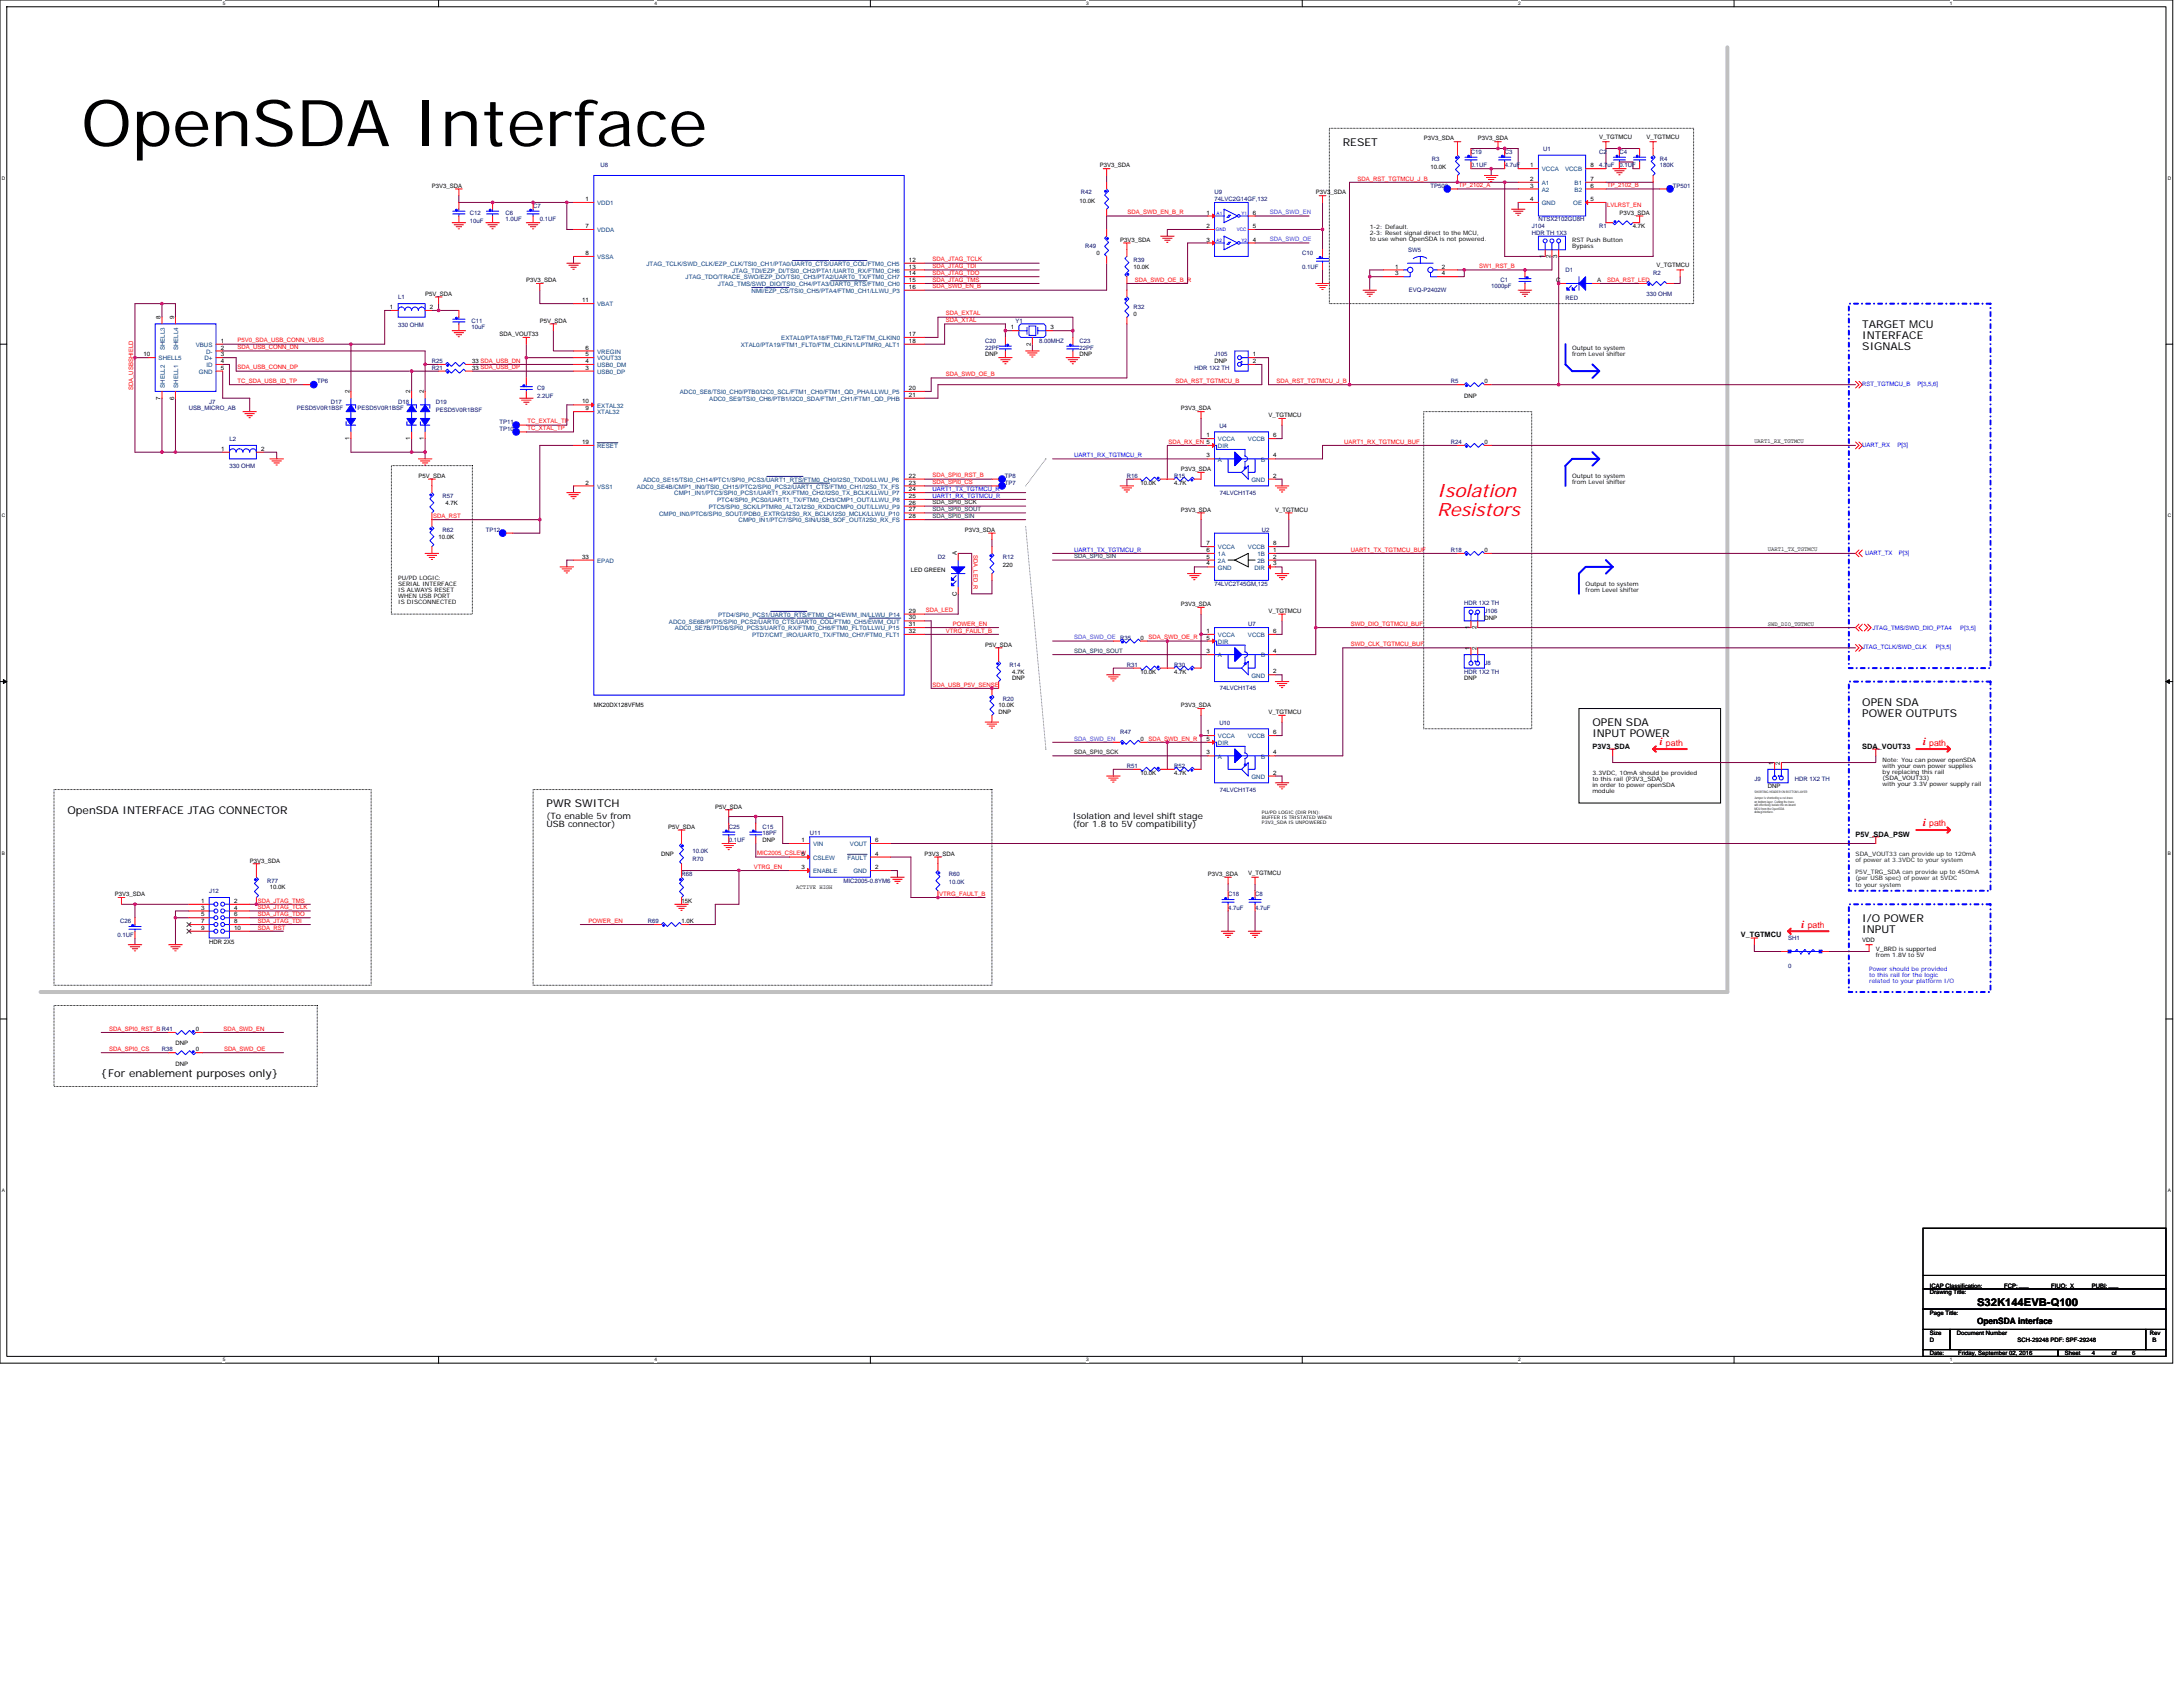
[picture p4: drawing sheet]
<svg xmlns="http://www.w3.org/2000/svg" width="559mm" height="432mm" viewBox="0 0 559 432" stroke-linecap="round" stroke-linejoin="round" font-family="sans-serif">
<defs><g id="words">
<text font-size="16.6" x="20.7" y="37.4">OpenSDA Interface</text>
<g font-size="4.7" fill="#f00">
<text x="367.9" y="127.3">Isolation</text>
<text x="367.9" y="132">Resistors</text>
</g>
<g font-size="2.8">
<text x="343.7" y="37.3">RESET</text>
<text x="476.7" y="84">TARGET MCU</text>
<text x="476.7" y="86.7">INTERFACE</text>
<text x="476.7" y="89.5">SIGNALS</text>
<text x="407.6" y="185.9">OPEN SDA</text>
<text x="476.7" y="180.7">OPEN SDA</text>
<text x="476.7" y="183.4">POWER OUTPUTS</text>
<text x="407.6" y="188.6">INPUT POWER</text>
<text x="17.3" y="208.3">OpenSDA INTERFACE JTAG CONNECTOR</text>
<text x="139.9" y="206.6">PWR SWITCH</text>
<text x="476.7" y="235.9">I/O POWER</text>
<text x="476.7" y="238.7">INPUT</text>
<text x="25.9" y="275.7">{For enablement purposes only}</text>
<text x="506.1" y="334.2">S32K144EVB-Q100</text>
</g>
<g font-size="2.8" fill="#f00">
<text x="424.9" y="190.8">i</text>
<text x="492.3" y="190.8">i</text>
<text x="492.3" y="211.5">i</text>
<text x="461.2" y="237.4">i</text>
</g>
<g font-size="2.2" fill="#f00">
<text x="426.4" y="190.8">path</text>
<text x="493.8" y="190.8">path</text>
<text x="493.8" y="211.5">path</text>
<text x="462.7" y="237.4">path</text>
</g>
<g font-size="2.2">
<text x="139.9" y="209.5">(To enable 5v from</text>
<text x="274.6" y="209.5">Isolation and level shift stage</text>
<text x="139.9" y="211.8">USB connector)</text>
<text x="274.6" y="211.8">(for 1.8 to 5V compatibility)</text>
<text x="506.1" y="338.9">OpenSDA interface</text>
</g>
<g font-size="1.9">
<text x="407.6" y="191.7">P3V3_SDA</text>
<text x="476.7" y="191.7">SDA_VOUT33</text>
<text x="475" y="214.2">P5V_SDA_PSW</text>
<text x="445.6" y="239.8">V_TGTMCU</text>
</g>
<g font-size="1.5">
<text x="364.4" y="35.9">P3V3_SDA</text>
<text x="378.3" y="35.9">P3V3_SDA</text>
<text x="409.4" y="35.6">V_TGTMCU</text>
<text x="421.4" y="35.6">V_TGTMCU</text>
<text x="281.5" y="42.9">P3V3_SDA</text>
<text x="366.2" y="43.2">10.0K</text>
<text x="391.7" y="42.8">1</text>
<text x="391.7" y="46.3">2</text>
<text x="407.1" y="46.3">7</text>
<text x="407.1" y="42.8">8</text>
<text x="110.6" y="48">P3V3_SDA</text>
<text x="149.9" y="51.5">1</text>
<text x="276.4" y="51.8">10.0K</text>
<text x="336.8" y="49.8">P3V3_SDA</text>
<text x="391.7" y="48">3</text>
<text x="391.7" y="51.5">4</text>
<text x="407.1" y="48">6</text>
<text x="407.1" y="51.5">5</text>
<text x="149.9" y="58.4">7</text>
<text x="308.8" y="54.9">1</text>
<text x="308.8" y="58.4">2</text>
<text x="320.7" y="58.4">5</text>
<text x="320.7" y="54.9">6</text>
<text x="350.6" y="58.5">1-2: Default.</text>
<text x="414.5" y="54.9">P3V3_SDA</text>
<text x="418" y="58.4">4.7K</text>
<text x="149.9" y="65.3">8</text>
<text x="280.7" y="65.3">0</text>
<text x="286.7" y="61.8">P3V3_SDA</text>
<text x="308.8" y="61.8">3</text>
<text x="320.7" y="61.8">4</text>
<text x="350.6" y="60.1">2-3: Reset signal direct to the MCU,</text>
<text x="350.6" y="61.6">to use when OpenSDA is not powered.</text>
<text x="402.4" y="62">RST Push Button</text>
<text x="402.4" y="63.5">Bypass</text>
<text x="232.7" y="67">12</text>
<text x="232.7" y="68.7">13</text>
<text x="232.7" y="70.5">14</text>
<text x="290.2" y="68.8">10.0K</text>
<text x="357.2" y="68.7">1</text>
<text x="357.2" y="70.5">3</text>
<text x="369.1" y="68.7">2</text>
<text x="369.1" y="70.5">4</text>
<text x="395.2" y="66" transform="rotate(-90 395.2 66)">1</text>
<text x="396.9" y="66" transform="rotate(-90 396.9 66)">2</text>
<text x="398.6" y="66" transform="rotate(-90 398.6 66)">3</text>
<text x="424" y="68.4">V_TGTMCU</text>
<text x="108.8" y="75.7">P5V_SDA</text>
<text x="134.7" y="72.2">P3V3_SDA</text>
<text x="149" y="77.4">11</text>
<text x="232.7" y="72.2">15</text>
<text x="232.7" y="73.9">16</text>
<text x="398.4" y="72.2">C</text>
<text x="408.8" y="72.2">A</text>
<text x="41.1" y="81.7" transform="rotate(-90 41.1 81.7)">8</text>
<text x="44.6" y="81.7" transform="rotate(-90 44.6 81.7)">9</text>
<text x="99.8" y="79.1">1</text>
<text x="110" y="79.1">2</text>
<text x="138.2" y="82.6">P5V_SDA</text>
<text x="290.2" y="80.9">0</text>
<text x="56.5" y="89.5">2</text>
<text x="56.5" y="87.7">1</text>
<text x="127.8" y="86">SDA_VOUT33</text>
<text x="149.9" y="89.5">6</text>
<text x="232.7" y="86">17</text>
<text x="232.7" y="87.7">18</text>
<text x="258.7" y="84.3">1</text>
<text x="263.9" y="88.5" transform="rotate(-90 263.9 88.5)">2</text>
<text x="268.9" y="84.3">3</text>
<text x="402.4" y="89.6">Output to system</text>
<text x="36.7" y="91.2">10</text>
<text x="56.5" y="92.9">4</text>
<text x="56.5" y="91.2">3</text>
<text x="56.5" y="94.6">5</text>
<text x="120.9" y="94.7">33 SDA_USB_DP</text>
<text x="120.9" y="92.9">33 SDA_USB_DN</text>
<text x="149.9" y="91.2">5</text>
<text x="149.9" y="92.9">4</text>
<text x="149.9" y="94.6">3</text>
<text x="252.2" y="91.2">DNP</text>
<text x="276.4" y="91.2">DNP</text>
<text x="310.9" y="92.9">DNP</text>
<text x="320.7" y="91.2">1</text>
<text x="320.7" y="92.9">2</text>
<text x="402.4" y="91.2">from Level shifter</text>
<text x="89.5" y="100.7" transform="rotate(-90 89.5 100.7)">2</text>
<text x="105" y="100.7" transform="rotate(-90 105 100.7)">2</text>
<text x="108.5" y="100.7" transform="rotate(-90 108.5 100.7)">2</text>
<text x="232.7" y="101.6">21</text>
<text x="232.7" y="99.8">20</text>
<text x="374.8" y="101.7">DNP</text>
<text x="380" y="98.1">0</text>
<text x="41.1" y="102.3" transform="rotate(-90 41.1 102.3)">7</text>
<text x="44.6" y="102.3" transform="rotate(-90 44.6 102.3)">6</text>
<text x="149" y="103.3">10</text>
<text x="149.9" y="105">9</text>
<text x="302.3" y="105">P3V3_SDA</text>
<text x="324.7" y="106.8">V_TGTMCU</text>
<text x="89.5" y="112.6" transform="rotate(-90 89.5 112.6)">1</text>
<text x="105" y="112.6" transform="rotate(-90 105 112.6)">1</text>
<text x="108.5" y="112.6" transform="rotate(-90 108.5 112.6)">1</text>
<text x="149" y="113.6">19</text>
<text x="308.8" y="111.9">1</text>
<text x="325.9" y="111.9">6</text>
<text x="380" y="113.7">0</text>
<text x="449.1" y="113.5">UART1_RX_TGTMCU</text>
<text x="56.6" y="115.4">1</text>
<text x="66.8" y="115.4">2</text>
<text x="308.8" y="117.1">3</text>
<text x="325.9" y="117.1">4</text>
<text x="107.1" y="122.3">P5V_SDA</text>
<text x="149.9" y="124">2</text>
<text x="232.7" y="124">23</text>
<text x="232.7" y="122.3">22</text>
<text x="232.7" y="125.7">24</text>
<text x="291.9" y="124">10.0K</text>
<text x="300.5" y="124">4.7K</text>
<text x="302.3" y="120.6">P3V3_SDA</text>
<text x="325.9" y="122.3">2</text>
<text x="402.4" y="122.4">Output to system</text>
<text x="402.4" y="124">from Level shifter</text>
<text x="114" y="129.2">4.7K</text>
<text x="232.7" y="129.2">26</text>
<text x="232.7" y="127.5">25</text>
<text x="232.7" y="130.9">27</text>
<text x="302.3" y="130.9">P3V3_SDA</text>
<text x="326.5" y="130.9">V_TGTMCU</text>
<text x="112.3" y="137.9">10.0K</text>
<text x="232.7" y="132.7">28</text>
<text x="247" y="136.1">P3V3_SDA</text>
<text x="149" y="143">33</text>
<text x="244.9" y="142.2" transform="rotate(-90 244.9 142.2)">A</text>
<text x="308.8" y="141.3">6</text>
<text x="308.8" y="139.6">7</text>
<text x="308.8" y="143">5</text>
<text x="325.9" y="141.3">1</text>
<text x="325.9" y="143">2</text>
<text x="325.9" y="139.6">8</text>
<text x="380" y="141.3">0</text>
<text x="452.5" y="141.1">UART1_TX_TGTMCU</text>
<text x="101.9" y="148.4">PU/PD LOGIC:</text>
<text x="101.9" y="149.9">SERIAL INTERFACE</text>
<text x="233.2" y="146.5">LED GREEN</text>
<text x="256.7" y="145.1">220</text>
<text x="308.8" y="144.7">4</text>
<text x="325.9" y="144.7">3</text>
<text x="101.9" y="151.4">IS ALWAYS RESET</text>
<text x="101.9" y="153">WHEN USB PORT</text>
<text x="101.9" y="154.5">IS DISCONNECTED</text>
<text x="244.9" y="152.6" transform="rotate(-90 244.9 152.6)">C</text>
<text x="302.3" y="155.1">P3V3_SDA</text>
<text x="405.9" y="150.1">Output to system</text>
<text x="405.9" y="151.6">from Level shifter</text>
<text x="232.7" y="156.8">29</text>
<text x="232.7" y="158.6">30</text>
<text x="232.7" y="160.3">31</text>
<text x="324.7" y="156.8">V_TGTMCU</text>
<text x="376.2" y="161" transform="rotate(-90 376.2 161)">1</text>
<text x="377.9" y="161" transform="rotate(-90 377.9 161)">2</text>
<text x="380" y="158.6">DNP</text>
<text x="452.5" y="160.1">SWD_DIO_TGTMCU</text>
<text x="232.7" y="162">32</text>
<text x="252.2" y="165.5">P5V_SDA</text>
<text x="291.9" y="163.8">0</text>
<text x="308.8" y="162">1</text>
<text x="308.8" y="167.2">3</text>
<text x="308.8" y="163.7">5</text>
<text x="325.9" y="167.2">4</text>
<text x="325.9" y="162">6</text>
<text x="376.2" y="166.3" transform="rotate(-90 376.2 166.3)">1</text>
<text x="377.9" y="166.3" transform="rotate(-90 377.9 166.3)">2</text>
<text x="259.1" y="172.4">4.7K</text>
<text x="291.9" y="172.4">10.0K</text>
<text x="300.5" y="172.4">4.7K</text>
<text x="325.9" y="172.4">2</text>
<text x="259.1" y="174.1">DNP</text>
<text x="374.8" y="174.1">DNP</text>
<text x="152" y="181">MK20DX128VFM5</text>
<text x="255.6" y="181">10.0K</text>
<text x="255.6" y="182.8">DNP</text>
<text x="302.3" y="181">P3V3_SDA</text>
<text x="324.7" y="182.8">V_TGTMCU</text>
<text x="291.9" y="189.7">0</text>
<text x="308.8" y="187.9">1</text>
<text x="308.8" y="189.6">5</text>
<text x="325.9" y="187.9">6</text>
<text x="308.8" y="193.1">3</text>
<text x="325.9" y="193.1">4</text>
<text x="453.9" y="195.7" transform="rotate(-90 453.9 195.7)">1</text>
<text x="455.6" y="195.7" transform="rotate(-90 455.6 195.7)">2</text>
<text x="481.9" y="195">Note: You can power openSDA</text>
<text x="481.9" y="196.6">with your own power supplies</text>
<text x="291.9" y="198.3">10.0K</text>
<text x="300.5" y="198.3">4.7K</text>
<text x="325.9" y="198.3">2</text>
<text x="407.6" y="198.5">3.3VDC, 10mA should be provided</text>
<text x="407.6" y="200">to this rail (P3V3_SDA)</text>
<text x="407.6" y="201.5">in order to power openSDA</text>
<text x="407.6" y="203.1">module</text>
<text x="452.5" y="201.8">DNP</text>
<text x="481.9" y="198.1">by replacing this rail</text>
<text x="481.9" y="199.6">(SDA_VOUT33)</text>
<text x="481.9" y="201.2">with your 3.3V power supply rail</text>
<text x="183.1" y="206.9">P5V_SDA</text>
<text x="171" y="212.1">P5V_SDA</text>
<text x="195.2" y="215.6">DNP</text>
<text x="205.2" y="215.5">1</text>
<text x="224" y="215.5">6</text>
<text x="63.9" y="220.8">P3V3_SDA</text>
<text x="169.3" y="219">DNP</text>
<text x="205.2" y="219">5</text>
<text x="224" y="219">4</text>
<text x="236.6" y="219">P3V3_SDA</text>
<text x="69.1" y="227.7">10.0K</text>
<text x="203.8" y="227.5">ACTIVE HIGH</text>
<text x="205.2" y="222.5">3</text>
<text x="224" y="222.5">2</text>
<text x="309.2" y="224.2">P3V3_SDA</text>
<text x="319.5" y="223.9">V_TGTMCU</text>
<text x="29.4" y="229.4">P3V3_SDA</text>
<text x="51.5" y="231.1">1</text>
<text x="51.5" y="232.8">3</text>
<text x="59.9" y="231.1">2</text>
<text x="59.9" y="232.8">4</text>
<text x="174.5" y="231.1">15K</text>
<text x="51.5" y="234.5">5</text>
<text x="51.5" y="236.3">7</text>
<text x="51.5" y="238">9</text>
<text x="59.9" y="234.5">6</text>
<text x="59.9" y="236.3">8</text>
<text x="59.9" y="238">10</text>
<text x="174.5" y="236.3">1.0K</text>
<text x="53.6" y="241.7">HDR 2X5</text>
<text x="476.7" y="241.1">VDD</text>
<text x="480.2" y="243.4">V_BRD is supported</text>
<text x="480.2" y="244.9">from 1.8V to 5V</text>
<text x="50.1" y="263.9">0</text>
<text x="44.9" y="267.6">DNP</text>
<text x="50.1" y="269.1">0</text>
<text x="44.9" y="272.8">DNP</text>
<text x="494" y="329.6">ICAP Classification:</text>
<text x="513" y="329.6">FCP: ___</text>
<text x="525.1" y="329.6">FIUO: X</text>
<text x="535.4" y="329.6">PUBI: ___</text>
<text x="494" y="331.3">Drawing Title:</text>
<text x="494" y="341.7">Size</text>
<text x="494" y="336.5">Page Title:</text>
<text x="500.9" y="341.7">Document Number</text>
<text x="550.3" y="341.7">Rev</text>
<text x="494" y="346.8">Date:</text>
<text x="494" y="343.4">D</text>
<text x="501.2" y="346.8">Friday, September 02, 2016</text>
<text x="516.4" y="343.4">SCH-29248 PDF: SPF-29248</text>
<text x="528.5" y="346.8">Sheet</text>
<text x="535.4" y="346.8">4</text>
<text x="540.6" y="346.8">of</text>
<text x="545.8" y="346.8">6</text>
<text x="551" y="343.4">B</text>
</g>
<g font-size="1.5" fill="#000080">
<text x="366.5" y="41.1">R3</text>
<text x="376.5" y="39.4">C19</text>
<text x="385.2" y="39.4">C3</text>
<text x="395" y="38.7">U1</text>
<text x="409.4" y="39.4">C2</text>
<text x="414.5" y="39.4">C4</text>
<text x="424.9" y="41.1">R4</text>
<text x="153.7" y="42.9">U8</text>
<text x="376.5" y="42.9">0.1UF</text>
<text x="385.2" y="42.9">4.7uF</text>
<text x="409.4" y="42.9">4.7uF</text>
<text x="414.5" y="42.9">0.1UF</text>
<text x="424.9" y="42.9">180K</text>
<text x="136.5" y="53.2">C7</text>
<text x="276.7" y="49.8">R42</text>
<text x="310.9" y="49.8">U9</text>
<text x="310.9" y="51.5">74LVC2G14GF,132</text>
<text x="366.2" y="48">TP500</text>
<text x="428.2" y="48">TP501</text>
<text x="120.2" y="54.9">C12</text>
<text x="120.2" y="57">10uF</text>
<text x="129.4" y="54.9">C6</text>
<text x="129.4" y="56.5">1.0UF</text>
<text x="138.2" y="56.7">0.1UF</text>
<text x="392.1" y="58.4">J104</text>
<text x="393.8" y="56.7">NTSX2102GU8H</text>
<text x="409.4" y="58.4">R1</text>
<text x="277.7" y="63.6">R49</text>
<text x="333.4" y="65.3">C10</text>
<text x="360.5" y="64.6">SW5</text>
<text x="392.1" y="60.1">HDR TH 1X3</text>
<text x="290.2" y="67">R39</text>
<text x="333.4" y="68.8">0.1UF</text>
<text x="400.7" y="69.6">D1</text>
<text x="423.2" y="70.5">R2</text>
<text x="101.9" y="76.5">L1</text>
<text x="360.6" y="74.6">EVQ-P2402W</text>
<text x="381.7" y="73.8">1000pF</text>
<text x="384.1" y="72.2">C1</text>
<text x="400.7" y="76.7">RED</text>
<text x="421.4" y="75.7">330 OHM</text>
<text x="101.9" y="83.6">330 OHM</text>
<text x="120.7" y="82.6">C11</text>
<text x="259.9" y="82.8">Y1</text>
<text x="290.2" y="79.1">R32</text>
<text x="120.7" y="84.1">10uF</text>
<text x="252.2" y="87.8">C20</text>
<text x="252.2" y="89.5">22PF</text>
<text x="266" y="87.8">8.00MHZ</text>
<text x="276.4" y="87.8">C23</text>
<text x="276.4" y="89.5">22PF</text>
<text x="110.6" y="94.7">R21</text>
<text x="110.6" y="92.9">R25</text>
<text x="305.7" y="94.7">HDR 1X2 TH</text>
<text x="310.9" y="91.2">J105</text>
<text x="81.2" y="98.1">TP6</text>
<text x="137.5" y="99.9">C9</text>
<text x="137.5" y="101.9">2.2UF</text>
<text x="371.3" y="98.1">R5</text>
<text x="48.4" y="105">USB_MICRO_AB</text>
<text x="53.6" y="103.3">J7</text>
<text x="76" y="105">PESD5V0R1BSF</text>
<text x="84.6" y="103.3">D17</text>
<text x="91.5" y="105">PESD5V0R1BSF</text>
<text x="101.9" y="103.3">D18</text>
<text x="111.6" y="103.3">D19</text>
<text x="111.6" y="105.4">PESD5V0R1BSF</text>
<text x="58.7" y="112.8">L2</text>
<text x="127.8" y="108.5">TP11</text>
<text x="127.8" y="110.2">TP10</text>
<text x="312.1" y="109.5">U4</text>
<text x="371.3" y="113.7">R24</text>
<text x="58.7" y="119.9">330 OHM</text>
<text x="257.2" y="124">TP7</text>
<text x="257.2" y="122.3">TP8</text>
<text x="288.5" y="122.3">R16</text>
<text x="300.5" y="122.3">R15</text>
<text x="113.3" y="127.5">R57</text>
<text x="312.3" y="126.6">74LVCH1T45</text>
<text x="113.3" y="136.1">R62</text>
<text x="124.4" y="136.1">TP12</text>
<text x="323" y="136.1">U2</text>
<text x="240.1" y="143">D2</text>
<text x="256.7" y="143">R12</text>
<text x="371.3" y="141.3">R18</text>
<text x="310.9" y="149.9">74LVC2T45GM,125</text>
<text x="374.8" y="154.8">HDR 1X2 TH</text>
<text x="319.5" y="160.3">U7</text>
<text x="380" y="156.8">J106</text>
<text x="286.7" y="163.8">R35</text>
<text x="258.4" y="170.7">R14</text>
<text x="288.5" y="170.7">R31</text>
<text x="300.5" y="170.7">R30</text>
<text x="374.8" y="172.4">HDR 1X2 TH</text>
<text x="380" y="170.3">J8</text>
<text x="256.7" y="179.3">R20</text>
<text x="312.3" y="176.7">74LVCH1T45</text>
<text x="312.1" y="185.5">U10</text>
<text x="286.7" y="187.9">R47</text>
<text x="288.5" y="196.6">R51</text>
<text x="300.5" y="196.6">R52</text>
<text x="312.3" y="202.6">74LVCH1T45</text>
<text x="449.1" y="200">J9</text>
<text x="459.4" y="200">HDR 1X2 TH</text>
<text x="186.5" y="212.1">C25</text>
<text x="186.5" y="215.6">0.1UF</text>
<text x="195.2" y="212.1">C15</text>
<text x="195.2" y="213.8">18PF</text>
<text x="207.3" y="213.8">U11</text>
<text x="177.2" y="220.4">R70</text>
<text x="177.2" y="218.3">10.0K</text>
<text x="68.4" y="225.9">R77</text>
<text x="174.5" y="224.2">R68</text>
<text x="215.9" y="225.9">MIC2005-0.8YM6</text>
<text x="242.8" y="224.2">R60</text>
<text x="242.8" y="226.3">10.0K</text>
<text x="53.6" y="228.5">J12</text>
<text x="314.4" y="229.4">C18</text>
<text x="314.4" y="232.9">4.7uF</text>
<text x="321.3" y="229.4">C8</text>
<text x="321.3" y="232.9">4.7uF</text>
<text x="30.1" y="239.8">0.1UF</text>
<text x="30.8" y="236.3">C26</text>
<text x="165.8" y="236.3">R69</text>
<text x="457.7" y="240.6">SH1</text>
<text x="457.7" y="247.7">0</text>
<text x="41.5" y="269.1">R38</text>
</g>
<g font-size="1.5" fill="#f00">
<text x="347.5" y="46.2">SDA_RST_TGTMCU_J_B</text>
<text x="373.4" y="47.9">TP_2102_A</text>
<text x="411.4" y="47.9">TP_2102_B</text>
<text x="411.4" y="53.1">LVLRST_EN</text>
<text x="288.6" y="54.8">SDA_SWD_EN_B_R</text>
<text x="238.7" y="68.6">SDA_JTAG_TDI</text>
<text x="238.7" y="66.9">SDA_JTAG_TCLK</text>
<text x="238.7" y="70.4">SDA_JTAG_TDO</text>
<text x="378.6" y="68.6">SW1_RST_B</text>
<text x="238.7" y="73.8">SDA_SWD_EN_B</text>
<text x="238.7" y="72.1">SDA_JTAG_TMS</text>
<text x="290.5" y="72.1">SDA_SWD_OE_B_R</text>
<text x="411.4" y="72.1">SDA_RST_LED</text>
<text x="242.1" y="80.8">SDA_EXTAL</text>
<text x="242.1" y="82.5">SDA_XTAL</text>
<text x="60.8" y="89.4">SDA_USB_CONN_DN</text>
<text x="60.8" y="87.7">P5V0_SDA_USB_CONN_VBUS</text>
<text x="60.8" y="94.6">SDA_USB_CONN_DP</text>
<text x="34.1" y="99.8" transform="rotate(-90 34.1 99.8)">SDA_USBSHIELD</text>
<text x="60.8" y="98">TC_SDA_USB_ID_TP</text>
<text x="242.1" y="96.3">SDA_SWD_OE_B</text>
<text x="300.9" y="98">SDA_RST_TGTMCU_B</text>
<text x="326.8" y="98">SDA_RST_TGTMCU_J_B</text>
<text x="135.1" y="108.4">TC_EXTAL_TP</text>
<text x="135.1" y="110.1">TC_XTAL_TP</text>
<text x="299.1" y="113.6">SDA_RX_EN 5</text>
<text x="344.1" y="113.6">UART1_RX_TGTMCU_BUF</text>
<text x="238.7" y="122.2">SDA_SPI0_RST_B</text>
<text x="238.7" y="123.9">SDA_SPI0_CS</text>
<text x="110.9" y="132.6">SDA_RST</text>
<text x="249.2" y="142" transform="rotate(90 249.2 142)">SDA_LED_R</text>
<text x="345.8" y="141.2">UART1_TX_TGTMCU_BUF</text>
<text x="237" y="156.7">SDA_LED</text>
<text x="242.1" y="161.9">VTRG_FAULT_B</text>
<text x="243.9" y="160.2">POWER_EN</text>
<text x="345.8" y="160.2">SWD_DIO_TGTMCU_BUF</text>
<text x="294" y="163.6">SDA_SWD_OE_R</text>
<text x="345.8" y="165.4">SWD_CLK_TGTMCU_BUF</text>
<text x="238.7" y="175.7">SDA_USB_P5V_SENSE</text>
<text x="294" y="189.5">SDA_SWD_EN_R</text>
<text x="193.8" y="218.9">MIC2005_CSLEW</text>
<text x="192.9" y="222.4">VTRG_EN</text>
<text x="66" y="232.7">SDA_JTAG_TCLK</text>
<text x="66" y="231">SDA_JTAG_TMS</text>
<text x="240.4" y="229.3">VTRG_FAULT_B</text>
<text x="66" y="237.9">SDA_RST</text>
<text x="66" y="234.5">SDA_JTAG_TDO</text>
<text x="66" y="236.2">SDA_JTAG_TDI</text>
<text x="150.6" y="236.2">POWER_EN</text>
<text x="28" y="263.8">SDA_SPI0_RST_B R41</text>
<text x="57.2" y="263.8">SDA_SWD_EN</text>
<text x="28" y="269">SDA_SPI0_CS</text>
<text x="57.3" y="269">SDA_SWD_OE</text>
</g>
<g font-size="1.5" fill="#004080">
<text x="394.7" y="43.9">VCCA</text>
<text x="394.7" y="47.3">A1</text>
<text x="400.6" y="43.9">VCCB</text>
<text x="403.1" y="47.3">B1</text>
<text x="152.9" y="52.5">VDD1</text>
<text x="394.7" y="49.1">A2</text>
<text x="394.7" y="52.5">GND</text>
<text x="402.7" y="52.5">OE</text>
<text x="403.1" y="49.1">B2</text>
<text x="152.9" y="59.4">VDDA</text>
<text x="152.9" y="66.3">VSSA</text>
<text x="165.5" y="68.1">JTAG_TCLK/SWD_CLK/EZP_CLK/TSI0_CH1/PTA0/UART0_CTS/UART0_COL/FTM0_CH5</text>
<text x="175.5" y="71.5">JTAG_TDO/TRACE_SWO/EZP_DO/TSI0_CH3/PTA2/UART0_TX/FTM0_CH7</text>
<text x="187.4" y="69.8">JTAG_TDI/EZP_DI/TSI0_CH2/PTA1/UART0_RX/FTM0_CH6</text>
<text x="183.8" y="73.3">JTAG_TMS/SWD_DIO/TSI0_CH4/PTA3/UART0_RTS/FTM0_CH0</text>
<text x="192.4" y="75">NMI/EZP_CS/TSI0_CH5/PTA4/FTM0_CH1/LLWU_P3</text>
<text x="152.9" y="78.4">VBAT</text>
<text x="42.2" y="89.7" transform="rotate(-90 42.2 89.7)">SHELL3</text>
<text x="45.6" y="89.7" transform="rotate(-90 45.6 89.7)">SHELL4</text>
<text x="50.1" y="88.8">VBUS</text>
<text x="189.6" y="88.8">XTAL0/PTA19/FTM1_FLT0/FTM_CLKIN1/LPTMR0_ALT1</text>
<text x="200" y="87.1">EXTAL0/PTA18/FTM0_FLT2/FTM_CLKIN0</text>
<text x="40.6" y="92.2">SHELL5</text>
<text x="50.9" y="95.7">GND</text>
<text x="52.3" y="92.2">D+</text>
<text x="52.7" y="90.5">D-</text>
<text x="52.8" y="94">ID</text>
<text x="152.9" y="90.5">VREGIN</text>
<text x="152.9" y="92.2">VOUT33</text>
<text x="152.9" y="94">USB0_DM</text>
<text x="152.9" y="95.7">USB0_DP</text>
<text x="42.2" y="99.3" transform="rotate(-90 42.2 99.3)">SHELL2</text>
<text x="45.6" y="99.3" transform="rotate(-90 45.6 99.3)">SHELL1</text>
<text x="174" y="100.9">ADC0_SE8/TSI0_CH0/PTB0/I2C0_SCL/FTM1_CH0/FTM1_QD_PHA/LLWU_P5</text>
<text x="152.9" y="104.3">EXTAL32</text>
<text x="152.9" y="106.1">XTAL32</text>
<text x="181.5" y="102.6">ADC0_SE9/TSI0_CH6/PTB1/I2C0_SDA/FTM1_CH1/FTM1_QD_PHB</text>
<text x="311.8" y="113">VCCA</text>
<text x="319.4" y="113">VCCB</text>
<text x="152.9" y="114.7">RESET</text>
<text x="311.8" y="118.2">A</text>
<text x="311.8" y="114.7">DIR</text>
<text x="322.8" y="118.2">B</text>
<text x="152.9" y="125.1">VSS1</text>
<text x="163" y="125.1">ADC0_SE4B/CMP1_IN0/TSI0_CH15/PTC2/SPI0_PCS2/UART1_CTS/FTM0_CH1/I2S0_TX_FS</text>
<text x="164.6" y="123.3">ADC0_SE15/TSI0_CH14/PTC1/SPI0_PCS3/UART1_RTS/FTM0_CH0/I2S0_TXD0/LLWU_P6</text>
<text x="320.3" y="123.3">GND</text>
<text x="168.7" y="132">CMP0_IN0/PTC6/SPI0_SOUT/PDB0_EXTRG/I2S0_RX_BCLK/I2S0_MCLK/LLWU_P10</text>
<text x="172.6" y="126.8">CMP1_IN1/PTC3/SPI0_PCS1/UART1_RX/FTM0_CH2/I2S0_TX_BCLK/LLWU_P7</text>
<text x="181.4" y="130.2">PTC5/SPI0_SCK/LPTMR0_ALT2/I2S0_RXD0/CMP0_OUT/LLWU_P9</text>
<text x="183.6" y="128.5">PTC4/SPI0_PCS0/UART1_TX/FTM0_CH3/CMP1_OUT/LLWU_P8</text>
<text x="189.1" y="133.7">CMP0_IN1/PTC7/SPI0_SIN/USB_SOF_OUT/I2S0_RX_FS</text>
<text x="311.8" y="142.3">1A</text>
<text x="311.8" y="140.6">VCCA</text>
<text x="319.4" y="140.6">VCCB</text>
<text x="321.9" y="142.3">1B</text>
<text x="152.9" y="144.1">EPAD</text>
<text x="311.8" y="144.1">2A</text>
<text x="311.8" y="145.8">GND</text>
<text x="321.1" y="145.8">DIR</text>
<text x="321.9" y="144.1">2B</text>
<text x="171.2" y="159.6">ADC0_SE6B/PTD5/SPI0_PCS2/UART0_CTS/UART0_COL/FTM0_CH5/EWM_OUT</text>
<text x="172.8" y="161.3">ADC0_SE7B/PTD6/SPI0_PCS3/UART0_RX/FTM0_CH6/FTM0_FLT0/LLWU_P15</text>
<text x="183.8" y="157.9">PTD4/SPI0_PCS1/UART0_RTS/FTM0_CH4/EWM_IN/LLWU_P14</text>
<text x="192.5" y="163.1">PTD7/CMT_IRO/UART0_TX/FTM0_CH7/FTM0_FLT1</text>
<text x="311.8" y="163.1">VCCA</text>
<text x="311.8" y="164.8">DIR</text>
<text x="319.4" y="163.1">VCCB</text>
<text x="311.8" y="168.3">A</text>
<text x="320.3" y="173.4">GND</text>
<text x="322.8" y="168.3">B</text>
<text x="311.8" y="189">VCCA</text>
<text x="311.8" y="190.7">DIR</text>
<text x="319.4" y="189">VCCB</text>
<text x="311.8" y="194.2">A</text>
<text x="322.8" y="194.2">B</text>
<text x="320.3" y="199.3">GND</text>
<text x="208.1" y="220.1">CSLEW</text>
<text x="208.1" y="216.6">VIN</text>
<text x="216.9" y="220.1">FAULT</text>
<text x="217.6" y="216.6">VOUT</text>
<text x="208.1" y="223.5">ENABLE</text>
<text x="218.4" y="223.5">GND</text>
</g>
<g font-size="1.5" fill="#8000ff">
<text x="325.1" y="54.8">SDA_SWD_EN</text>
<text x="325.1" y="61.7">SDA_SWD_OE</text>
<text x="275" y="163.6">SDA_SWD_OE</text>
<text x="275" y="189.5">SDA_SWD_EN</text>
</g>
<g font-size="1.5" fill="#00f">
<text x="476.7" y="98.8">RST_TGTMCU_B</text>
<text x="490.9" y="98.8">P[3,5,6]</text>
<text x="275" y="117">UART1_RX_TGTMCU_R</text>
<text x="476.7" y="114.4">UART_RX</text>
<text x="485.7" y="114.4">P[3]</text>
<text x="238.7" y="125.6">UART1_TX_TGTMCU_R</text>
<text x="238.7" y="127.4">UART1_RX_TGTMCU_R</text>
<text x="275" y="141.2">UART1_TX_TGTMCU_R</text>
<text x="477.4" y="142.2">UART_TX</text>
<text x="486" y="142.2">P[3]</text>
<text x="479.3" y="161.2">JTAG_TMS/SWD_DIO_PTA4</text>
<text x="501.8" y="161.2">P[3,5]</text>
<text x="476.7" y="166.2">JTAG_TCLK/SWD_CLK</text>
<text x="495.5" y="166.2">P[3,5]</text>
<text x="478.5" y="248.5">Power should be provided</text>
<text x="478.5" y="250.1">to this rail for the logic</text>
<text x="478.5" y="251.6">related to your platform I/O</text>
</g>
<g font-size="1.5" fill="#004040">
<text x="238.7" y="130.8">SDA_SPI0_SOUT</text>
<text x="238.7" y="132.6">SDA_SPI0_SIN</text>
<text x="275" y="142.9">SDA_SPI0_SIN</text>
<text x="275" y="167.1">SDA_SPI0_SOUT</text>
</g>
<g font-size="1.5" fill="#400000">
<text x="238.7" y="129.1">SDA_SPI0_SCK</text>
<text x="275" y="193">SDA_SPI0_SCK</text>
</g>
<g font-size="1.5" fill="#004000">
<text x="475" y="219.2">SDA_VOUT33 can provide up to 120mA</text>
<text x="475" y="220.7">of power at 3.3VDC to your system</text>
<text x="475" y="223.8">P5V_TRG_SDA can provide up to 450mA</text>
<text x="475" y="225.4">(per USB spec) of power at 5VDC</text>
<text x="475" y="226.9">to your system</text>
</g>
<g font-size="1.2">
<text x="57" y="1.3">5</text>
<text x="167.5" y="1.3">4</text>
<text x="278.1" y="1.3">3</text>
<text x="388.6" y="1.3">2</text>
<text x="499.2" y="1.3">1</text>
<text x=".4" y="46">D</text>
<text x="554.9" y="46">D</text>
<text x=".4" y="132.4">C</text>
<text x="554.9" y="132.4">C</text>
<text x="323" y="208.5">PU/PD LOGIC (DIR PIN):</text>
<text x="323" y="209.7">BUFFER IS TRISTATED WHEN</text>
<text x="323" y="210.9">P3V3_SDA IS UNPOWERED</text>
<text x=".4" y="218.7">B</text>
<text x="554.9" y="218.7">B</text>
<text x=".4" y="305.1">A</text>
<text x="554.9" y="305.1">A</text>
<text x="57" y="348.5">5</text>
<text x="167.5" y="348.5">4</text>
<text x="278.1" y="348.5">3</text>
<text x="388.6" y="348.5">2</text>
<text x="499.2" y="348.5">1</text>
</g>
<g font-size="1.2" fill="#00f">
<text x="311.3" y="59.1">GND</text>
<text x="311.4" y="55">A1</text>
<text x="316.6" y="59.1">VCC</text>
<text x="317.8" y="55">Y1</text>
<text x="311.4" y="61.9">A2</text>
<text x="317.8" y="61.9">Y2</text>
</g>
<g font-size=".8">
<text x="449.1" y="202.9">SHORTING HEADER ON BOTTOM LAYER</text>
<text x="449.1" y="204.6">Jumper is shorted by a cut-trace</text>
<text x="449.1" y="205.5">on bottom layer. Cutting the trace</text>
<text x="449.1" y="206.4">will effectively isolate the on-board</text>
<text x="449.1" y="207.2">MCU from the OpenSDA</text>
<text x="449.1" y="208.1">debug interface.</text>
</g>
</g></defs>
<path d="M0 0h556.2v348.9h-556.2zM1.7 1.7h552.7v345.5h-552.7z" fill="none" stroke="#000" stroke-width=".26"/>
<g fill="#fff">
<path d="M57 .2h.7v1.4h-.7z"/>
<path d="M57 347.4h.7v1.3h-.7z"/>
</g>
<path d="M112.3 0v1.7M112.3 347.2v1.7" fill="none" stroke="#000" stroke-width=".26"/>
<g fill="#fff">
<path d="M167.5 .2h.7v1.4h-.7z"/>
<path d="M167.5 347.4h.7v1.3h-.7z"/>
</g>
<path d="M222.8 0v1.7M222.8 347.2v1.7" fill="none" stroke="#000" stroke-width=".26"/>
<g fill="#fff">
<path d="M278.1 .2h.6v1.4h-.6z"/>
<path d="M278.1 347.4h.6v1.3h-.6z"/>
</g>
<path d="M333.4 0v1.7M333.4 347.2v1.7" fill="none" stroke="#000" stroke-width=".26"/>
<g fill="#fff">
<path d="M388.6 .2h.7v1.4h-.7z"/>
<path d="M388.6 347.4h.7v1.3h-.7z"/>
</g>
<path d="M443.9 0v1.7M443.9 347.2v1.7" fill="none" stroke="#000" stroke-width=".26"/>
<g fill="#fff">
<path d="M499.2 .2h.6v1.4h-.6z"/>
<path d="M499.2 347.4h.6v1.3h-.6z"/>
<path d="M.4 44.9h.9v1.4h-.9z"/>
<path d="M554.9 44.9h.8v1.4h-.8z"/>
<path d="M.4 131.3h.9v1.4h-.9z"/>
<path d="M554.9 131.3h.8v1.4h-.8z"/>
</g>
<path d="M0 88.1h1.7M554.4 88.1h1.8" fill="none" stroke="#000" stroke-width=".26"/>
<g fill="#fff">
<path d="M.4 217.6h.8v1.4h-.8z"/>
<path d="M554.9 217.6h.8v1.4h-.8z"/>
</g>
<path d="M0 174.5h1.7M554.4 174.5h1.8" fill="none" stroke="#000" stroke-width=".26"/>
<path d="M.9 173.9l.8 .6-.8 .4zM554.4 174.5l.9-.6v1z" fill="#000" stroke="#000" stroke-width=".26"/>
<g fill="#fff">
<path d="M.4 304h.8v1.4h-.8z"/>
<path d="M554.9 304h.8v1.4h-.8z"/>
</g>
<g fill="none" stroke="#000" stroke-width=".26">
<path d="M314.4 143.4h1.7M316.1 143.4l3.4-1.8v3.5zM319.5 143.4h1.8M404.2 181.4h36.2v24.1h-36.2zM0 260.8h1.7M554.4 260.8h1.8M492.3 314.4h62.1v15.5h-62.1zM492.3 329.9h62.1v5.2h-62.1zM492.3 335.1h62.1v5.2h-62.1zM492.3 326.5h62.1M492.3 340.3h6.9v5.1h-6.9zM492.3 345.4h34.5v1.8h-34.5z"/>
<path d="M499.2 340.3h50.1v5.1h-50.1zM526.8 345.4h27.6v1.8h-27.6zM549.3 340.3h5.1v5.1h-5.1z"/>
</g>
<path d="M340.3 32.8h93.2v44.9h-93.2zM100.2 119.2h20.7v38h-20.7zM364.4 105.4h27.7v81.1h-27.7zM13.8 202.1h81.2v50.1h-81.2zM136.5 202.1h117.4v50.1h-117.4zM13.8 257.4h67.4v20.7h-67.4z" fill="none" stroke="#000" stroke-width=".26" stroke-dasharray="0 .3"/>
<path d="M423.2 191.7l.7 .7M423.9 191l-.7 .7h8.6M490.5 191.7h8.7M498.5 191l.7 .7M499.2 191.7l-.7 .7M498.5 211.8l.7 .6h-8.7M499.2 212.4l-.7 .7M457.7 238.4l.7 .7M458.4 237.7l-.7 .7h10.4" fill="none" stroke="#f00" stroke-width=".51"/>
<path d="M473.3 77.7h36.2v93.3h-36.2zM473.3 174.5h36.2v53.5h-36.2zM473.3 231.5h36.2v22.4h-36.2z" fill="none" stroke="#00f" stroke-width=".51" stroke-dasharray="1 1 0 1"/>
<path d="M317.8 91.5v1.8M317.8 93.3h.1M376.5 157.2h1.8M378.3 157.2h.1M376.5 169.3h1.8M378.3 169.3h.1M454.3 198.6h1.7M456 198.6h.1" fill="none" stroke="#00f" stroke-width=".51" stroke-dasharray="0 1"/>
<path d="M267.7 117.5h.1M262.6 124.4l5.1-6.9M262.6 134.7l5.1 57M267.7 191.7h.1" fill="none" stroke="#808080" stroke-width=".26" stroke-dasharray="0 .3"/>
<g fill="#00f" stroke="#00f" stroke-width=".26">
<path d="M316.1 191.7l1.7 1.8-1.7 1.7z" fill-rule="evenodd"/>
<path d="M316.1 165.8l1.7 1.8-1.7 1.7z" fill-rule="evenodd"/>
<path d="M316.1 115.7l1.7 1.8-1.7 1.7z" fill-rule="evenodd"/>
<path d="M110.1 126.5h.4v.4h-.4z" fill-rule="evenodd"/>
<path d="M457.7 243.2v.7h.7v-.7z" fill-rule="evenodd"/>
<path d="M465.7 243.2v.7h.6v-.7z" fill-rule="evenodd"/>
<path d="M125.3 53.6h.4v.4h-.4z" fill-rule="evenodd"/>
<path d="M390.8 70.9h.3v.3h-.3z" fill-rule="evenodd"/>
<path d="M133.9 98.5h.4v.4h-.4z" fill-rule="evenodd"/>
<path d="M288.5 70h.4v.4h-.4z" fill-rule="evenodd"/>
<path d="M192.7 212.5h.3v.4h-.3z" fill-rule="evenodd"/>
<path d="M253.5 178.3h.3v.4h-.3z" fill-rule="evenodd"/>
<path d="M114.4 93.4h.4v.3h-.4z" fill-rule="evenodd"/>
<path d="M110.1 135.2h.4v.3h-.4z" fill-rule="evenodd"/>
<path d="M116.7 53.6h.3v.4h-.3z" fill-rule="evenodd"/>
<path d="M313.6 229.8h.3v.4h-.3z" fill-rule="evenodd"/>
<path d="M413.2 56.6h.4v.3h-.4z" fill-rule="evenodd"/>
<path d="M257.8 88.2h.3v.3h-.3z" fill-rule="evenodd"/>
<path d="M405.9 70.8v3.5l-1.7-1.7z" fill-rule="evenodd"/>
<path d="M402.4 73.6l.7 .7h-.7z" fill-rule="evenodd"/>
<path d="M401.1 73.6l.7 .7h-.7z" fill-rule="evenodd"/>
<path d="M240.2 223.2h.3v.4h-.3z" fill-rule="evenodd"/>
<path d="M89.8 103.6l1.2 1.8h-2.4z" fill-rule="evenodd"/>
<path d="M88.6 107.1h2.4l-1.2 1.7z" fill-rule="evenodd"/>
<path d="M296.3 170.5h.3v.4h-.3z" fill-rule="evenodd"/>
<path d="M105.4 103.6l1.2 1.8h-2.4z" fill-rule="evenodd"/>
<path d="M104.2 107.1h2.4l-1.2 1.7z" fill-rule="evenodd"/>
<path d="M116.7 81.3h.3v.3h-.3z" fill-rule="evenodd"/>
<path d="M108.8 103.6l1.2 1.8h-2.4z" fill-rule="evenodd"/>
<path d="M107.6 107.1h2.4l-1.2 1.7z" fill-rule="evenodd"/>
<path d="M413.8 39.8h.3v.4h-.3z" fill-rule="evenodd"/>
<path d="M421.9 72.6h.3v.4h-.3z" fill-rule="evenodd"/>
<path d="M296.3 196.5h.3v.3h-.3z" fill-rule="evenodd"/>
<path d="M282.8 48.8h.4v.3h-.4z" fill-rule="evenodd"/>
<path d="M243.5 145.1h3.5l-1.7 1.7z" fill-rule="evenodd"/>
<path d="M243.5 147.8l.7 .7h-.7z" fill-rule="evenodd"/>
<path d="M243.5 149.2l.7 .7h-.7z" fill-rule="evenodd"/>
<path d="M253.5 142.1h.3v.3h-.3z" fill-rule="evenodd"/>
<circle cx="49.5" cy="269.2" r=".24"/>
<circle cx="296.5" cy="122.4" r=".24"/>
<circle cx="128.7" cy="136.4" r=".85"/>
<circle cx="132.1" cy="108.8" r=".86"/>
<circle cx="375.4" cy="98.7" r=".24"/>
<circle cx="132.1" cy="110.5" r=".86"/>
<circle cx="287.3" cy="190.2" r=".25"/>
<circle cx="370.5" cy="48.3" r=".85"/>
<circle cx="305.1" cy="122.9" r=".24"/>
<circle cx="114.6" cy="95.2" r=".25"/>
<circle cx="375.9" cy="40" r=".25"/>
<circle cx="384.6" cy="40" r=".25"/>
<circle cx="337.9" cy="65.9" r=".25"/>
<circle cx="169.9" cy="236.9" r=".24"/>
<circle cx="375.4" cy="141.9" r=".24"/>
<circle cx="135.8" cy="53.8" r=".24"/>
<circle cx="427.5" cy="48.3" r=".85"/>
<circle cx="185.9" cy="212.7" r=".25"/>
<circle cx="375.4" cy="114.2" r=".24"/>
<circle cx="422.9" cy="40.3" r=".24"/>
<circle cx="372.8" cy="40.3" r=".24"/>
<circle cx="274" cy="88.3" r=".24"/>
<circle cx="174.7" cy="216.5" r=".24"/>
<circle cx="320.7" cy="230" r=".25"/>
<circle cx="256.5" cy="124.4" r=".85"/>
<circle cx="283.5" cy="61.1" r=".24"/>
<circle cx="174.2" cy="225.1" r=".24"/>
<circle cx="80.3" cy="98.4" r=".85"/>
<circle cx="288.2" cy="76.6" r=".25"/>
<circle cx="256.5" cy="122.6" r=".86"/>
<circle cx="33.9" cy="236.9" r=".24"/>
<circle cx="419.1" cy="40" r=".25"/>
<circle cx="305.1" cy="197.2" r=".24"/>
<circle cx="49.5" cy="264" r=".24"/>
<circle cx="65.4" cy="225.1" r=".24"/>
<circle cx="305.1" cy="171.2" r=".24"/>
<circle cx="255.4" cy="169.9" r=".24"/>
<circle cx="287.3" cy="164.3" r=".25"/>
</g>
<path d="M400.7 88.1v5.2l1.7 1.7h7M407.6 93.3l1.8 1.7M409.4 95l-1.8 1.7M407.6 115.7l1.8 1.8M409.4 117.5l-1.8 1.7M409.4 117.5h-7l-1.7 1.7v5.2M411.1 143.4l1.7 1.7M412.8 145.1l-1.7 1.7M412.8 145.1h-6.9l-1.7 1.7v5.2" fill="none" stroke="#00f" stroke-width=".51"/>
<path d="M442.2 12.1v241.8h-431.8" fill="none" stroke="#c0c0c0" stroke-width="1"/>
<g fill="none" stroke="#800040" stroke-width=".26">
<path d="M376.5 38h12.1v5.2M419.7 38h-8.6v5.2M117.5 50.1v1.7h27.6M145.1 51.8h1.7M145.1 51.8v6.9h1.7M283.3 44.9v1.8M309.2 58.7h-10.4v1.8M309.2 55.3h-25.9v3.4M321.3 58.7h17.2M321.3 55.3h13.8M338.5 51.8v6.9M338.5 58.7v5.2"/>
<path d="M373.1 48.4h15.5M376.5 43.2h5.2M385.2 43.2h-3.5v1.7M385.2 46.7h-39.8v51.8M388.6 46.7h-3.4v18.9h10.3M388.6 51.8v1.8M411.1 48.4h13.8M411.1 51.8v5.2M411.1 46.7h12.1v18.9h-24.2v32.9M414.5 43.2v-1.7h3.5v1.7h1.7M41.5 77.7h-7v13.8M100.2 79.5h-1.7v8.6h-8.7"/>
<path d="M110.6 79.5h1.7M112.3 77.7v1.8h5.2M138.2 74.3v3.4h8.6M146.8 65.6v1.8M236.6 72.6h29.4M236.6 69.1h29.4M236.6 67.4h29.4M236.6 70.8h29.4M283.3 67.4v6.9h-46.7M309.2 62.2h-5.2v10.4h-15.5v1.7M321.3 62.2h13.8M338.5 69.1v3.5"/>
<path d="M354.1 69.1h-3.5v1.7M354.1 70.8h-3.5v3.5M373.1 69.1h1.7M397.3 65.6v3.5h-22.5v1.7h-1.7M409.4 72.6h10.3M430.1 70.8v1.8h-1.8M38 91.5h-3.5v24.2h7M41.5 81.2v-3.5h3.4v3.5M57 93.3h1.7v5.2h19M57 95v6.9h6.9v3.5M57 91.5h3.5v3.5h44.9M57 89.8h51.8v3.5"/>
<path d="M57 88.1h32.8M89.8 88.1v12.1M105.4 95h6.9M105.4 95v5.2M108.8 93.3v6.9M108.8 93.3h3.5M120.9 95h25.9M120.9 93.3h25.9M134.7 91.5v5.2M134.7 88.1v3.4M134.7 91.5h12.1M141.6 84.6v5.2h5.2"/>
<path d="M257.4 84.6h1.7M257.4 84.6v1.8M257.4 84.6v-1.7h-15.6v5.2h-5.2M264.3 88.1v1.7M269.5 84.6h5.1M274.6 84.6v-3.4h-34.5v5.2h-3.5M274.6 84.6v1.8M288.5 82.9v13.8h-50.1v3.5h-1.8M321.3 93.3h1.7v5.2h-82.9v3.4h-3.5M321.3 91.5h3.4v7h20.7M345.4 98.5h27.7M381.7 98.5h17.3"/>
<path d="M399 98.5h76M41.5 101.9v13.8h3.4M44.9 101.9v13.8M44.9 115.7h12.1M67.4 115.7h3.4v1.8M89.8 112.3v3.4h15.6M105.4 112.3v3.4h3.4M108.8 112.3v3.4M108.8 115.7v1.8M146.8 114h-8.6v19M146.8 103.6h-1.7v5.2h-10.4M146.8 105.4v5.2h-12.1"/>
<path d="M269.5 117.5h39.7M307.4 107.1v5.2h1.8M309.2 114h-10.4v8.6M328.2 108.8v3.5h-1.7M373.1 114h-34.6v3.5h-12M381.7 114h93.3M110.6 133h27.6M138.2 133v3.5h-6.9M146.8 124.4v1.7M236.6 129.5h26M236.6 127.8h26M236.6 126.1h26"/>
<path d="M236.6 133h26M236.6 122.6h17.3M236.6 124.4h17.3M236.6 131.3h26M253.9 138.2v1.7M290.2 122.6h-1.7v1.8M307.4 133v6.9h1.8M326.5 122.6h1.7v1.8M329.9 133v6.9h-3.4M146.8 143.4h-1.7v1.7M236.6 158.9h1.8v17.3h17.2M245.3 141.6h3.4v10.4h5.2v-3.5"/>
<path d="M245.3 152v5.2h-8.7M269.5 141.6h39.7M269.5 143.4h39.7M307.4 157.2v5.2M309.2 145.1h-3.5v1.7M326.5 143.4h10.3v17.2M326.5 145.1h1.7v1.7M326.5 141.6h46.6M328.2 158.9v3.5h-1.7M381.7 141.6h93.3M236.6 162.4h19M236.6 160.6h19"/>
<path d="M269.5 167.6h39.7M269.5 164.1h15.5M290.2 171h-5.2v1.7M293.6 164.1h5.2M298.8 164.1v6.9M298.8 164.1h10.4M307.4 162.4h1.8M307.4 162.4v8.6M326.5 172.7h1.7v1.8M336.8 160.6v7h-10.3M336.8 160.6h39.7M376.5 165.8h-32.8v27.7h-17.2"/>
<path d="M378.3 165.8h96.7M378.3 160.6h96.7M269.5 193.5h39.7M269.5 190h15.5M290.2 196.9h-5.2v1.7M293.6 190h5.2M298.8 190h10.4M298.8 190v6.9M307.4 188.3h1.8M307.4 183.1v5.2M307.4 188.3v8.6M326.5 198.6h1.7v1.8"/>
<path d="M328.2 184.8v3.5h-1.7M412.8 193.5v1.7h41.5M480.2 193.5v1.7h-24.2M193.5 215.9v3.5h8.6M193.5 209h6.9v6.9h1.7M193.5 209h-7v1.7M193.5 209v1.7M228 215.9h252.2M228 219.4h5.2v10.3h19M31.1 231.5h3.4M34.5 231.5h13.9M34.5 231.5v3.4"/>
<path d="M44.9 234.9v6.9M44.9 234.9h3.5M48.4 233.2h-3.5v1.7M63.9 238.4h8.7M63.9 231.5h15.6M63.9 234.9h15.6M63.9 236.6h15.6M63.9 233.2h15.6M148.5 236.6h19.1M174.5 222.8h14.6M189.1 222.8v8.7h-6v5.1h-6.9M189.1 222.8h13"/>
<path d="M228 222.8h1.7v1.7M314.4 226.3v1.7M314.4 233.2v5.2M321.3 226.3v1.7M321.3 233.2v5.2M34.5 240.1v1.7M449.1 241.8v1.7h6.9M468.1 243.5h10.4M25.9 264.3h17.3M25.9 269.5h17.3M51.8 269.5h20.8M51.8 264.3h20.8"/>
</g>
<g fill="#f0f" stroke="#f0f" stroke-width=".26">
<circle cx="189.1" cy="222.8" r=".34"/>
<circle cx="193.4" cy="209" r=".33"/>
<circle cx="240.1" cy="229.7" r=".34"/>
<circle cx="44.9" cy="234.9" r=".33"/>
<circle cx="65.6" cy="231.4" r=".34"/>
<circle cx="257.3" cy="84.6" r=".34"/>
<circle cx="138.2" cy="133" r=".34"/>
<circle cx="105.3" cy="95" r=".34"/>
<circle cx="34.5" cy="91.5" r=".34"/>
<circle cx="41.4" cy="77.7" r=".34"/>
<circle cx="41.4" cy="115.7" r=".34"/>
<circle cx="112.3" cy="79.4" r=".33"/>
<circle cx="134.7" cy="91.5" r=".34"/>
<circle cx="145.1" cy="51.8" r=".34"/>
<circle cx="136.4" cy="51.8" r=".34"/>
<circle cx="307.4" cy="162.3" r=".34"/>
<circle cx="126.1" cy="51.8" r=".34"/>
<circle cx="307.4" cy="188.3" r=".34"/>
<circle cx="108.8" cy="93.3" r=".34"/>
<circle cx="253.9" cy="176.2" r=".34"/>
<circle cx="34.5" cy="231.4" r=".34"/>
<circle cx="385.2" cy="46.6" r=".34"/>
<circle cx="345.4" cy="98.4" r=".34"/>
<circle cx="373.1" cy="46.6" r=".34"/>
<circle cx="399" cy="72.5" r=".34"/>
<circle cx="399" cy="98.4" r=".34"/>
<circle cx="336.8" cy="160.6" r=".34"/>
<circle cx="298.8" cy="190" r=".34"/>
<circle cx="274.6" cy="84.6" r=".34"/>
<circle cx="298.8" cy="164.1" r=".34"/>
<circle cx="414.5" cy="38" r=".34"/>
<circle cx="44.9" cy="115.7" r=".34"/>
<circle cx="338.5" cy="58.7" r=".34"/>
<circle cx="383.4" cy="38" r=".34"/>
<circle cx="385.2" cy="38" r=".34"/>
<circle cx="381.7" cy="43.2" r=".34"/>
<circle cx="350.6" cy="70.8" r=".33"/>
<circle cx="374.8" cy="69.1" r=".34"/>
<circle cx="390.3" cy="69.1" r=".34"/>
<circle cx="105.3" cy="115.7" r=".34"/>
<circle cx="108.8" cy="115.7" r=".34"/>
<circle cx="89.8" cy="88.1" r=".33"/>
</g>
<g fill="none" stroke="#f00" stroke-width=".26">
<path d="M372.2 36.3h1.8M373.1 36.3v3.4M376.5 38v1.7M382.6 36.3h1.7M383.5 36.3v1.7M385.2 38v1.7M410.2 36.3h1.7M411.1 36.3v1.7M414.5 38v1.7M419.7 38v1.7M422.3 36.3h1.7M423.2 36.3v3.4"/>
<path d="M115.7 57h3.5M116.2 57.5h2.5M116.6 48.4h1.7M116.8 58h1.4M117.3 58.6h.3M117.5 48.4v1.7M117.5 51.8v1.8M117.5 55.3v1.7M124.4 57h3.4M124.9 57.5h2.4M125.4 58h1.4M125.9 58.6h.4"/>
<path d="M126.1 51.8v1.8M126.1 55.3v1.7M134.7 57h3.5M135.3 57.5h2.4M135.8 58h1.3M136.3 58.6h.3M136.5 51.8v1.8M136.5 55.3v1.7M146.8 51.8h5.2M146.8 58.7h5.2M282.4 43.2h1.7M283.3 43.2v1.7"/>
<path d="M283.3 58.7v1.8M283.3 46.7v1.7M283.3 53.6v1.7M309.2 55.3h1.7M309.2 58.7h1.7M319.5 58.7h1.8M319.5 55.3h1.8M337.7 50.1h1.7M338.5 50.1v1.7M371.3 48.4h1.8M373.1 44.9v1.8M376.5 41.5v1.7"/>
<path d="M380 44.9h3.5M380.5 45.4h2.4M381 46h1.4M381.6 46.5h.3M385.2 41.5v1.7M386.9 53.6h3.5M387.4 54.1h2.4M387.9 54.6h1.4M388.5 55.1h.3M388.6 43.2h5.2M388.6 46.7h5.2M388.6 48.4h5.2"/>
<path d="M388.6 51.8h5.2M405.9 43.2h5.2M405.9 46.7h5.2M405.9 48.4h5.2M405.9 51.8h5.2M411.1 57h1.7M412.8 43.2h3.5M413.3 43.7h2.5M413.9 44.2h1.3M414.4 44.7h.3M414.5 41.5v1.7M418.8 55.3h1.8"/>
<path d="M419.7 55.3v1.7h-1.7M419.7 41.5v1.7M423.2 44.9v1.8M424.9 48.4h1.7M100.2 79.5h1.7M108.8 79.5h1.8M111.4 76h1.7M112.3 76v1.7M117.5 79.5v1.7M137.3 72.6h1.7M138.2 72.6v1.7M145.1 67.4h3.4"/>
<path d="M145.6 67.9h2.4M146.1 68.4h1.4M146.6 68.9h.4M146.8 65.6h5.2M146.8 77.7h5.2M231.5 67.4h5.1M231.5 69.1h5.1M231.5 70.8h5.1M231.5 72.6h5.1M231.5 74.3h5.1M283.3 65.6v1.8M287.6 62.2h1.7"/>
<path d="M288.5 62.2v3.4M288.5 70.8v1.8M288.5 74.3v1.7M297.1 60.5h3.4M297.6 61h2.4M298.1 61.5h1.4M298.6 62h.4M309.2 62.2h1.7M319.5 62.2h1.8M336.8 72.6h3.5M337.3 73.1h2.4M337.8 73.6h1.4"/>
<path d="M338.4 74.1h.3M338.5 63.9v1.7M338.5 67.4v1.7M348.9 74.3h3.5M349.4 74.8h2.4M349.9 75.3h1.4M350.5 75.8h.3M354.1 69.1h5.2M354.1 70.8h5.2M367.9 69.1h5.2M367.9 70.8h5.2M388.6 74.3h3.5"/>
<path d="M389.1 74.8h2.5M389.7 75.3h1.4M390.2 75.8h.3M390.4 69.1v1.7M390.4 72.6v1.7M395.5 63.9v1.7M397.3 63.9v1.7M399 63.9v1.7M399 72.6h1.7M407.6 72.6h1.8M419.7 72.6h1.7M426.6 72.6h1.7"/>
<path d="M429.2 69.1h1.8M430.1 69.1v1.7M38 91.5h1.7M41.5 81.2v1.7M44.9 81.2v1.7M55.3 88.1h1.7M55.3 89.8h1.7M55.3 91.5h1.7M55.3 93.3h1.7M55.3 95h1.7M77.7 98.5h1.8M112.3 95h1.7"/>
<path d="M112.3 93.3h1.7M115.7 84.6h3.5M116.2 85.2h2.5M116.8 85.7h1.4M117.3 86.2h.3M117.5 82.9v1.7M119.2 95h1.7M119.2 93.3h1.7M133.9 86.4h1.7M134.7 86.4v1.7M134.7 96.7v1.8M140.8 82.9h1.7"/>
<path d="M141.6 82.9v1.7M146.8 89.8h5.2M146.8 91.5h5.2M146.8 93.3h5.2M146.8 95h5.2M231.5 86.4h5.1M231.5 88.1h5.1M255.6 91.5h3.5M256.2 92.1h2.4M256.7 92.6h1.3M257.2 93.1h.3M257.4 86.4v1.7"/>
<path d="M257.4 89.8v1.7M259.1 84.6h1.7M262.6 89.8h3.4M263.1 90.3h2.4M263.6 90.9h1.4M264.1 91.4h.3M264.3 86.4v1.7M267.7 84.6h1.8M272.9 91.5h3.5M273.4 92.1h2.4M273.9 92.6h1.4M274.5 93.1h.3"/>
<path d="M274.6 86.4v1.7M274.6 89.8v1.7M288.5 81.2v1.7M319.5 91.5h1.8M319.5 93.3h1.8M373.1 98.5h1.7M380 98.5h1.7M475 97.6l.8 .9-.8 .8M475.8 97.6l.9 .9-.9 .8M41.5 100.2v1.7M44.9 100.2v1.7M57 115.7h1.7"/>
<path d="M62.2 105.4h3.4M62.7 105.9h2.4M63.2 106.4h1.4M63.7 106.9h.4M65.6 115.7h1.8M69.1 117.5h3.5M69.6 118h2.4M70.1 118.5h1.4M70.7 119h.3M89.8 110.6v1.7M89.8 100.2v1.7M105.4 110.6v1.7"/>
<path d="M105.4 100.2v1.7M107.1 117.5h3.5M107.6 118h2.4M108.1 118.5h1.4M108.6 119h.4M108.8 110.6v1.7M108.8 100.2v1.7M133 101.9h3.5M133 108.8h1.7M133 110.6h1.7M133.5 102.4h2.4M134 103h1.4"/>
<path d="M134.6 103.5h.3M134.7 100.2v1.7M146.8 103.6h5.2M146.8 105.4h5.2M146.8 114h5.2M231.5 100.2h5.1M231.5 101.9h5.1M306.6 105.4h1.7M307.4 105.4v1.7M309.2 112.3h1.7M309.2 117.5h1.7M309.2 114h1.7"/>
<path d="M324.7 117.5h1.8M324.7 112.3h1.8M327.3 107.1h1.7M328.2 107.1v1.7M373.1 114h1.7M380 114h1.7M475 113.1l.8 .9-.8 .9M475.8 113.1l.9 .9-.9 .9M109.7 122.6h1.7M110.6 122.6v3.5M110.6 131.3v3.4M110.6 139.9v1.7"/>
<path d="M129.5 136.5h1.8M145.1 126.1h3.4M145.6 126.6h2.4M146.1 127.1h1.4M146.6 127.7h.4M146.8 124.4h5.2M231.5 124.4h5.1M231.5 126.1h5.1M231.5 127.8h5.1M231.5 129.5h5.1M231.5 131.3h5.1M231.5 133h5.1"/>
<path d="M231.5 122.6h5.1M253 136.5h1.8M253.9 124.4h1.7M253.9 122.6h1.7M253.9 136.5v1.7M253.9 139.9v1.7M286.7 124.4h3.5M287.2 124.9h2.5M287.8 125.4h1.3M288.3 125.9h.3M290.2 122.6h1.7M297.1 122.6h3.4"/>
<path d="M306.6 131.3h1.7M306.6 120.9h1.7M307.4 131.3v1.7M307.4 120.9v1.7h-1.7M309.2 139.9h1.7M324.7 139.9h1.8M324.7 122.6h1.8M326.5 124.4h3.4M327 124.9h2.4M327.5 125.4h1.4M328 125.9h.4M329 131.3h1.8"/>
<path d="M329.9 131.3v1.7M108.8 141.6h3.5M109.3 142.2h2.5M109.9 142.7h1.3M110.4 143.2h.3M143.4 145.1h3.4M143.9 145.6h2.4M144.4 146.1h1.4M144.9 146.6h.4M146.8 143.4h5.2M231.5 157.2h5.1M231.5 158.9h5.1"/>
<path d="M245.3 141.6v1.8M245.3 150.3v1.7M253.9 146.8v1.7M304 146.8h3.4M304.5 147.3h2.4M305 147.8h1.4M305.5 148.4h.4M306.6 155.4h1.7M307.4 155.4v1.8M309.2 141.6h1.7M309.2 143.4h1.7M309.2 145.1h1.7"/>
<path d="M324.7 145.1h1.8M324.7 141.6h1.8M324.7 143.4h1.8M326.5 146.8h3.4M327 147.3h2.4M327.3 157.2h1.7M327.5 147.8h1.4M328 148.4h.4M328.2 157.2v1.7M373.1 141.6h1.7M376.5 158.9v1.7M378.3 158.9v1.7"/>
<path d="M380 141.6h1.7M475.8 159.8l-.8 .8 .8 .9M475.8 140.8l-.8 .8 .8 .9M476.7 159.8l-.9 .8 .9 .9M476.7 140.8l-.9 .8 .9 .9M477.2 159.8l.9 .8-.9 .9M478.1 159.8l.9 .8-.9 .9M231.5 160.6h5.1M231.5 162.4h5.1M253.9 176.2v1.7M254.8 165.8h1.7M255.6 174.5v1.7"/>
<path d="M255.6 165.8v3.5M283.3 172.7h3.4M283.8 173.2h2.4M284.3 173.8h1.4M284.8 174.3h.4M285 164.1h1.7M290.2 171h1.7M291.9 164.1h1.7M297.1 171h3.4M305.7 171h1.7M309.2 162.4h1.7M309.2 167.6h1.7"/>
<path d="M309.2 164.1h1.7M324.7 172.7h1.8M324.7 167.6h1.8M324.7 162.4h1.8M326.5 174.5h3.4M327 175h2.4M327.5 175.5h1.4M328 176h.4M376.5 165.8v1.8M378.3 165.8v1.8M475 165l.8 .8-.8 .9M475.8 165l.9 .8-.9 .9"/>
<path d="M252.2 184.8h3.4M252.7 185.3h2.4M253.2 185.9h1.4M253.7 186.4h.4M253.9 183.1v1.7M283.3 198.6h3.4M283.8 199.2h2.4M284.3 199.7h1.4M285 190h1.7M290.2 196.9h1.7M291.9 190h1.7M297.1 196.9h3.4"/>
<path d="M305.7 196.9h1.7M306.6 181.4h1.7M307.4 181.4v1.7M309.2 188.3h1.7M309.2 193.5h1.7M309.2 190h1.7M324.7 198.6h1.8M324.7 193.5h1.8M324.7 188.3h1.8M327.3 183.1h1.7M328.2 183.1v1.7M411.9 191.7h1.8"/>
<path d="M412.8 191.7v1.8M454.3 195.2v1.7M456 195.2v1.7M479.3 191.7h1.7M480.2 191.7v1.8M173.6 212.4h1.7M174.5 212.4v3.5M184.8 215.9h3.5M185.3 216.4h2.4M185.7 207.3h1.7M185.9 216.9h1.3M186.4 217.5h.3"/>
<path d="M186.5 207.3v1.7M186.5 210.7v1.7M186.5 214.2v1.7M193.5 210.7v1.7M193.5 214.2v1.7M202.1 219.4h5.2M202.1 215.9h5.2M222.8 215.9h5.2M222.8 219.4h5.2M239.2 219.4h1.8M240.1 219.4v3.4M284.8 200.2h.4"/>
<path d="M326.5 200.4h3.4M327 200.9h2.4M327.5 201.4h1.4M328 201.9h.4M479.3 214.2h1.7M480.2 214.2v1.7M30.2 229.7h1.8M31.1 229.7v1.8M34.5 234.9v1.7M34.5 238.4v1.7M48.4 231.5h5.2M48.4 233.2h5.2"/>
<path d="M48.4 234.9h5.2M48.4 236.6h5.2M48.4 238.4h5.2M58.7 231.5h5.2M58.7 233.2h5.2M58.7 234.9h5.2M58.7 236.6h5.2M58.7 238.4h5.2M64.8 221.1h1.7M65.6 221.1v3.4M65.6 229.7v1.8M167.6 236.6h1.7"/>
<path d="M172.7 231.5h3.5M173.2 232h2.5M173.8 232.5h1.4M174.3 233h.3M174.5 221.1v3.4M174.5 229.7v1.8M174.5 236.6h1.7M202.1 222.8h5.2M222.8 222.8h5.2M228 224.5h3.5M228.5 225.1h2.4M229 225.6h1.4"/>
<path d="M229.6 226.1h.3M240.1 228v1.7M312.6 238.4h3.5M313.1 238.9h2.5M313.5 224.5h1.7M313.7 239.4h1.3M314.2 239.9h.3M314.4 224.5v1.8M314.4 228v1.7M314.4 231.5v1.7M319.5 238.4h3.5M320.1 238.9h2.4"/>
<path d="M320.4 224.5h1.7M320.6 239.4h1.4M321.1 239.9h.3M321.3 224.5v1.8M321.3 228v1.7M321.3 231.5v1.7M32.8 241.8h3.5M33.3 242.3h2.5M33.9 242.8h1.3M34.4 243.4h.3M43.2 241.8h3.5M43.7 242.3h2.4"/>
<path d="M44.2 242.8h1.4M44.7 243.4h.4M448.2 240.1h1.7M449.1 240.1v1.7M456 243.5h1.7M466.3 243.5h1.8M477.6 241.8h1.7M478.5 241.8v1.7M43.2 269.5h1.7M43.2 264.3h1.7M50.1 269.5h1.7M50.1 264.3h1.7"/>
</g>
<g fill="none" stroke="#00f" stroke-width=".26">
<path d="M373.1 39.7l.5 .6-1 1 1 1-1 1.1 1 1-.5 .5M376.5 39.7v.6M385.2 39.7v.6M393.8 39.7h12.1v15.6h-12.1zM414.5 39.7v.6M419.7 39.7v.6M423.2 39.7l.5 .6-1 1 1 1-1 1.1 1 1-.5 .5M115.9 54.8h3.1M115.9 54.1h3.1M117.5 54.8v.5M117.5 53.6v.5M124.5 54.8h3.2"/>
<path d="M124.5 54.1h3.2M126.1 54.8v.5M126.1 53.6v.5M134.9 54.8h3.1M134.9 54.1h3.1M136.5 54.8v.5M136.5 53.6v.5M152 44.9h79.5v133h-79.5zM283.3 48.4l.5 .5-1.1 1 1.1 1.1-1.1 1 1.1 1-.5 .6M310.9 55.3h2.4M310.9 51.8h8.6v13.8h-8.6zM313.3 53.6l3.5 1.7-3.5 1.7z"/>
<path d="M314.9 55.1l-.4 .5h-.5M315 55.1h-.5l-.3 .5M317.5 55.3h2M375 40.9h3.1M375 40.3h3.1M376.5 40.9v.6M383.6 40.9h3.1M383.6 40.3h3.1M385.2 40.9v.6M412.8 57l.5 .5 1.1-1 1 1 1-1 1.1 1 .5-.5M413 40.9h3.1M413 40.3h3.1"/>
<path d="M414.5 40.9v.6M418.2 40.9h3.1M418.2 40.3h3.1M419.7 40.9v.6M101.9 77.7h6.9v3.5h-6.9zM105.3 79.4a.87 .87 0 0 0-.8-.8 .87 .87 0 0 0-.9 .8 .85 .85 0 0 0-.8-.8 .85 .85 0 0 0-.9 .8M107.1 79.4a.86 .86 0 0 0-.9-.8 .86 .86 0 0 0-.8 .8M108.8 79.4a.85 .85 0 0 0-.9-.8 .85 .85 0 0 0-.8 .8M283.3 60.5l-.6 .5 1.1 1-1.1 1.1 1.1 1-1.1 1 .6 .5M288.5 65.6l-.6 .6 1.1 1-1.1 1 1.1 1.1-1.1 1 .6 .5M288.5 76l.5 .5-1.1 1.1 1.1 1-1.1 1 1.1 1.1-.5 .5M310.9 62.2h2.4"/>
<path d="M313.3 60.5l3.5 1.7-3.5 1.7zM314.9 62l-.4 .5h-.5M315 62h-.5l-.3 .5M317.5 62.2h2M337 66.8h3.1M337 66.2h3.1M338.5 66.8v.6M338.5 65.6v.6M359.3 69.1h1M360.3 67.4h6.6M361 69.8v1h-1.7M363.6 65.6v1.8"/>
<path d="M365.2 66.1a3.1 3.1 0 0 0-3.4 .1M366.2 69.8v1h1.7M366.9 69.1h1M388.8 72h3.1M388.8 71.3h3.1M390.4 72v.6M390.4 70.8v.5M393.8 60.5h6.9v3.4h-6.9zM395.5 62.2v1.7M397.3 62.2v1.7M399 62.2v1.7M400.7 72.6h3.5"/>
<path d="M402.3 73.1l-.9 .8M403.6 73.1l-.8 .8M404.2 70.8v3.5M405.9 72.6h1.7M421.4 72.6l.6-.6 1 1.1 1-1.1 1.1 1.1 1-1.1 .5 .6M39.7 82.9h15.6v17.3h-15.6zM114 95l.5-.5 1 1 1.1-1 1 1 1.1-1 .5 .5M114 93.3l.5-.5 1 1 1.1-1 1 1 1.1-1 .5 .5M115.9 82.4h3.1M115.9 81.7h3.1M117.5 82.4v.5M117.5 81.2v.5"/>
<path d="M133.2 99.7h3.1M133.2 99h3.1M134.7 99.7v.5M134.7 98.5v.5M255.8 89.3h3.1M255.8 88.6h3.1M257.4 89.3v.5M257.4 88.1v.5M260.8 84.6h2.1M261.3 82.9h5.9l.5 .5v2.5l-.5 .5h-5.9l-.5-.5v-2.5zM262.9 83.8v1.7M263.4 83.4h1.7v2.5h-1.7z"/>
<path d="M265.6 83.8v1.7M265.6 84.6h2.1M273.1 89.3h3.1M273.1 88.6h3.1M274.6 89.3v.5M274.6 88.1v.5M316.1 89.8h3.4v5.2h-3.4zM317.8 91.5h1.7M317.8 93.3h1.7M374.8 98.5l.5-.6 1.1 1.1 1-1.1 1 1.1 1.1-1.1 .5 .6M58.7 114h6.9v3.5h-6.9zM60.4 115.7a.85 .85 0 0 0-.8-.8 .85 .85 0 0 0-.9 .8"/>
<path d="M62.2 115.7a.86 .86 0 0 0-.9-.8 .86 .86 0 0 0-.8 .8M65.6 115.7a.86 .86 0 0 0-.8-.8 .86 .86 0 0 0-.9 .8 .86 .86 0 0 0-.9-.8 .86 .86 0 0 0-.8 .8M88.6 103.6h2.4v.9M88.6 107.9v.9h2.4M89.8 105.4v1.7M89.8 101.9v1.7M89.8 108.8v1.8M104.2 103.6h2.4v.9M104.2 107.9v.9h2.4M105.4 105.4v1.7M105.4 101.9v1.7M105.4 108.8v1.8"/>
<path d="M107.6 103.6h2.4v.9M107.6 107.9v.9h2.4M108.8 105.4v1.7M108.8 101.9v1.7M108.8 108.8v1.8M310.9 114h.5v1h7.3v1.8a.68 .68 0 0 1 .6 .7 .68 .68 0 0 1-.6 .6v1.4M310.9 117.5h5.2M310.9 110.6h13.8v13.8h-13.8zM314.4 117.5v3.4h3.4M316.1 115.7l1.7 1.8-1.7 1.7zM317.8 117.5h6.9M321.3 117.5v3.4h-1.8"/>
<path d="M374.8 114l.5-.5 1.1 1 1-1 1 1 1.1-1 .5 .5M110.6 126.1l.5 .5-1.1 1.1 1.1 1-1.1 1 1.1 1.1-.5 .5M110.6 134.7l.5 .6-1.1 1 1.1 1-1.1 1.1 1.1 1-.5 .5M291.9 122.6l.5 .5 1.1-1 1 1 1-1 1.1 1 .5-.5M300.5 122.6l.6-.5 1 1 1-1 1.1 1 1-1 .5 .5M310.9 136.5h13.8v12h-13.8zM317.8 120.9l1.7-1.7v3.4zM243.5 146.8h3.5M244.8 147.3l-.9 .9M244.8 148.7l-.9 .9M245.3 143.4v1.7M245.3 146.8v3.5"/>
<path d="M253.9 141.6l.5 .6-1 1 1 1-1 1.1 1 1-.5 .5M374.8 155.4h5.2v3.5h-5.2zM374.8 141.6l.5-.5 1.1 1.1 1-1.1 1 1.1 1.1-1.1 .5 .5M376.5 157.2v1.7M378.3 157.2v1.7M253.9 177.9l.5 .5-1 1.1 1 1-1 1 1 1.1-.5 .5M255.6 169.3l.6 .5-1.1 1 1.1 1.1-1.1 1 1.1 1-.6 .6M286.7 164.1l.5-.5 1.1 1 1-1 1 1 1.1-1 .5 .5M291.9 171l.5 .5 1.1-1 1 1 1-1 1.1 1 .5-.5M300.5 171l.6-.5 1 1 1-1 1.1 1 1-1 .5 .5M310.9 164.1h.5v1h7.3v1.8a.68 .68 0 0 1 .6 .6 .68 .68 0 0 1-.6 .7v1.4M310.9 167.6h5.2"/>
<path d="M310.9 160.6h13.8v13.9h-13.8zM314.4 167.6v3.4h3.4M316.1 165.8l1.7 1.8-1.7 1.7zM317.8 167.6h6.9M318.6 169.7h.3v.3h-.3zM319.5 169.3v3.4l-1.7-1.7zM321.3 167.6v3.4h-1.8M374.8 167.6h5.2v3.4h-5.2zM376.5 167.6v1.7M378.3 167.6v1.7M286.7 190l.5-.5 1.1 1 1-1 1 1 1.1-1 .5 .5M291.9 196.9l.5 .5 1.1-1 1 1 1-1 1.1 1 .5-.5"/>
<path d="M300.5 196.9l.6-.5 1 1 1-1 1.1 1 1-1 .5 .5M310.9 190h.5v1h7.3v1.8a.68 .68 0 0 1 .6 .7 .68 .68 0 0 1-.6 .6M310.9 193.5h5.2M310.9 186.5h13.8v13.9h-13.8zM314.4 193.5v3.4h3.4M316.1 191.7l1.7 1.8-1.7 1.7zM317.8 193.5h6.9M318.6 195.6h.3v.3h-.3zM318.7 194.1v1.4M319.5 195.2v3.4l-1.7-1.7zM321.3 193.5v3.4h-1.8M452.5 196.9h5.2v3.5h-5.2z"/>
<path d="M454.3 196.9v1.7M456 196.9v1.7M174.5 215.9l-.6 .5 1.1 1.1-1.1 1 1.1 1-1.1 1.1 .6 .5M185 213.7h3.1M185 213h3.1M186.5 213.7v.5M186.5 212.4v.6M191.9 213.7h3.1M191.9 213h3.1M193.5 213.7v.5M193.5 212.4v.6M207.3 214.2h15.5v10.3h-15.5z"/>
<path d="M33 237.8h3.1M33 237.2h3.1M34.5 237.8v.6M34.5 236.6v.6M53.6 231.5h1.2M53.6 233.2h1.2M53.6 234.9h1.2M53.6 236.6h1.2M53.6 238.4h1.2M53.6 229.7h5.1v10.4h-5.1zM57.5 233.2h1.2M57.5 231.5h1.2"/>
<path d="M57.5 234.9h1.2M57.5 236.6h1.2M57.5 238.4h1.2M65.6 224.5l.6 .6-1.1 1 1.1 1-1.1 1.1 1.1 1-.6 .5M169.3 236.6l.5-.5 1 1.1 1.1-1.1 1 1.1 1-1.1 .6 .5M174.5 224.5l.5 .6-1.1 1 1.1 1-1.1 1.1 1.1 1-.5 .5M240.1 222.8l-.5 .5 1 1.1-1 1 1 1-1 1.1 .5 .5M312.8 230.9h3.1M312.8 230.3h3.1M314.4 230.9v.6M314.4 229.7v.6M319.7 230.9h3.1"/>
<path d="M319.7 230.3h3.1M321.3 230.9v.6M321.3 229.7v.6M458.4 243.5h1M459.4 243.5h5.2l-.5-.5-1 1.1M460 243l-.6 .5M462 243l-1 1.1M464.6 243.5h1.1M44.9 269.5l.5 .5 1.1-1.1 1 1.1 1-1.1 1.1 1.1 .5-.5M44.9 264.3l.5 .5 1.1-1 1 1 1-1 1.1 1 .5-.5"/>
<circle cx="317.1" cy="55.3" r=".34"/>
<circle cx="317.1" cy="62.2" r=".33"/>
<circle cx="361" cy="69.1" r=".68"/>
<circle cx="366.2" cy="69.1" r=".68"/>
<circle cx="395.5" cy="61.7" r=".51"/>
<circle cx="397.3" cy="61.7" r=".51"/>
<circle cx="399" cy="61.7" r=".51"/>
<circle cx="317.3" cy="91.5" r=".51"/>
<circle cx="317.3" cy="93.3" r=".51"/>
<circle cx="318.7" cy="119.8" r=".25"/>
<circle cx="376.5" cy="156.7" r=".51"/>
<circle cx="378.2" cy="156.7" r=".51"/>
<circle cx="376.5" cy="169.8" r=".51"/>
<circle cx="378.2" cy="169.8" r=".51"/>
<circle cx="454.3" cy="199.1" r=".51"/>
<circle cx="456" cy="199.1" r=".51"/>
<circle cx="55.3" cy="233.2" r=".51"/>
<circle cx="55.3" cy="236.6" r=".51"/>
<circle cx="55.3" cy="231.4" r=".51"/>
<circle cx="55.3" cy="238.4" r=".51"/>
<circle cx="55.3" cy="234.9" r=".51"/>
<circle cx="57" cy="233.2" r=".51"/>
<circle cx="57" cy="238.4" r=".51"/>
<circle cx="57" cy="231.4" r=".51"/>
<circle cx="57" cy="236.6" r=".51"/>
<circle cx="57" cy="234.9" r=".51"/>
</g>
<g fill="#f00" stroke="#f00" stroke-width=".26">
<path d="M310.4 189.5l.5 .5-.5 .5z"/>
<path d="M324.7 145.1l.5-.5v1z"/>
<path d="M310.4 113.5l.5 .5-.5 .5z"/>
<path d="M405.9 51.8l.5-.5v1z"/>
<path d="M310.4 163.6l.5 .5-.5 .5z"/>
<path d="M310.4 54.8l.5 .5-.5 .5z"/>
<path d="M310.4 61.7l.5 .5-.5 .5z"/>
<path d="M151.5 103.1l.5 .5-.5 .5z"/>
<path d="M206.8 218.9l.5 .5-.5 .5z"/>
<path d="M206.8 222.3l.5 .5-.5 .5z"/>
</g>
<path d="M460 243l1 1.1M461 244.1h.1M462 243l1.1 1.1M463.1 244.1h.1" fill="none" stroke="#00f" stroke-width=".26" stroke-dasharray=".3 .3 0 .3 0 .3"/>
<path d="M47.9 236.1l1 1.1M47.9 237.8l1 1.1M48.9 236.1l-1.1 1.1M48.9 237.8l-1.1 1.1" fill="none" stroke="#804000" stroke-width=".26"/>
<g fill="none" stroke="#004080" stroke-width=".26">
<path d="M192.4 73.6h2.9M195.7 73.6h6.2M202.9 66.7h9.2M212.6 66.7h9.3M212.7 71.9h9.2M152.9 113.3h5.3M196.3 121.9h9.2M203.1 123.7h9.3M194.3 158.2h9.3M197.3 156.5h9.2M204 158.2h9.4M222.5 158.2h8.1"/>
<path d="M216.9 218.7h5.1"/>
</g>
<use href="#words"/>
</svg>
